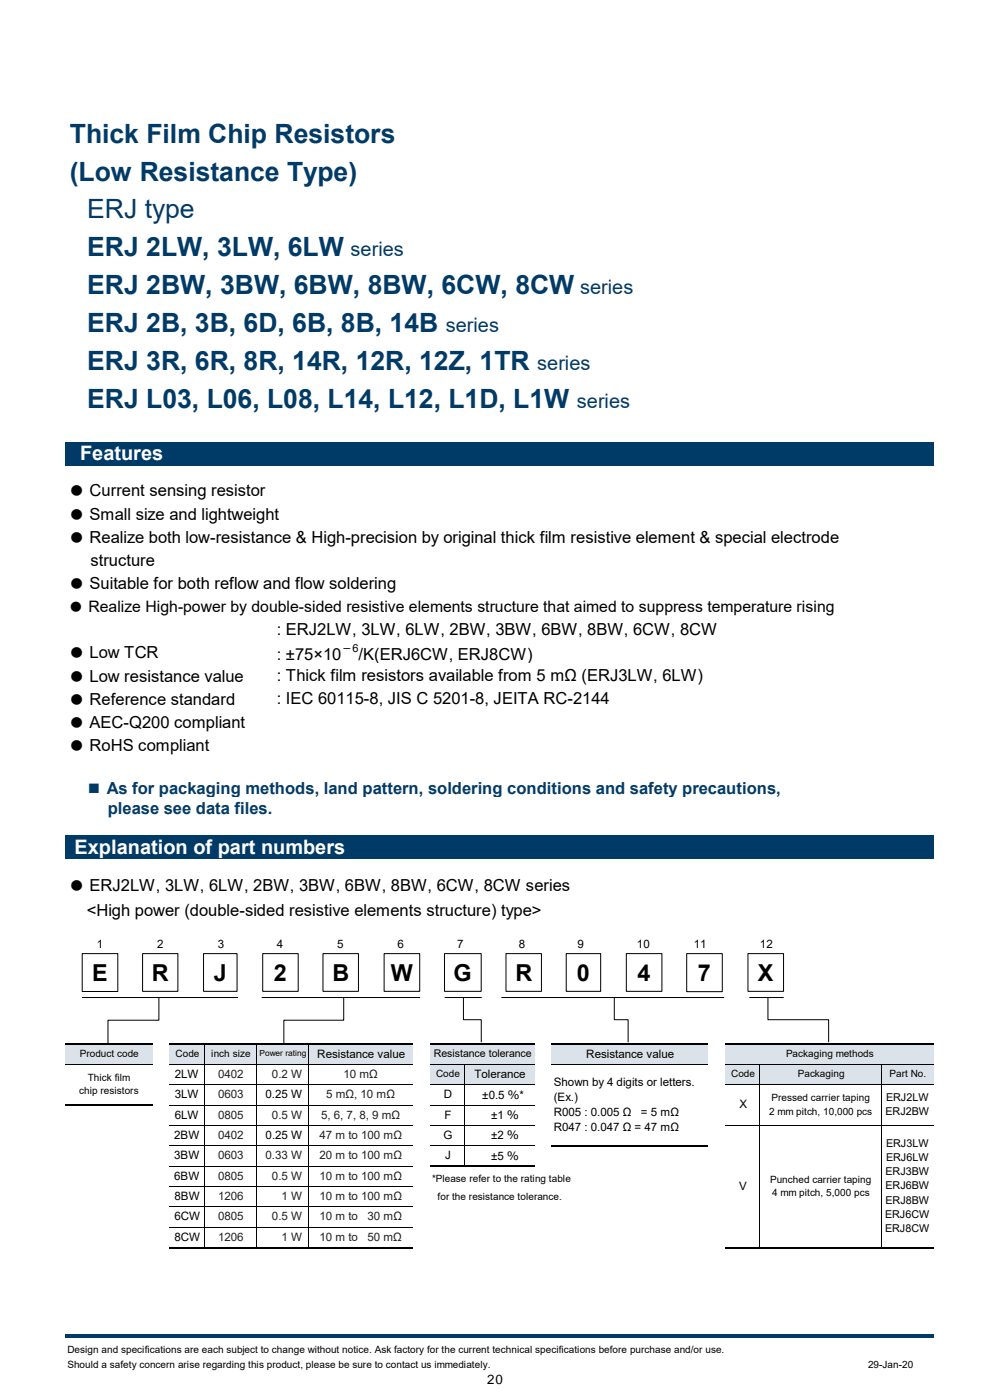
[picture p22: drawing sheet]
<svg xmlns="http://www.w3.org/2000/svg" width="210mm" height="297mm" viewBox="0 0 210 297" stroke-linecap="round" stroke-linejoin="round" font-family="sans-serif">
<defs><g id="words">
<g font-size="5.6" fill="#003b68">
<text x="14.8" y="30.3">Thick Film Chip Resistors</text>
<text x="14.8" y="38.3">(Low Resistance Type)</text>
<text x="18.5" y="46.3">ERJ type</text>
<text x="18.5" y="54.4">ERJ 2LW, 3LW, 6LW</text>
<text x="18.5" y="62.4">ERJ 2BW, 3BW, 6BW, 8BW, 6CW, 8CW</text>
<text x="18.5" y="70.5">ERJ 2B, 3B, 6D, 6B, 8B, 14B</text>
<text x="18.5" y="78.5">ERJ 3R, 6R, 8R, 14R, 12R, 12Z, 1TR</text>
<text x="18.5" y="86.6">ERJ L03, L06, L08, L14, L12, L1D, L1W</text>
</g>
<g font-size="5">
<text x="19.6" y="208.1">E</text>
<text x="32.2" y="208.1">R</text>
<text x="45.3" y="208.1">J</text>
<text x="58.1" y="208.1">2</text>
<text x="70.5" y="208.1">B</text>
<text x="82.9" y="208.1">W</text>
<text x="96.2" y="208.1">G</text>
<text x="109.3" y="208.1">R</text>
<text x="122.4" y="208.1">0</text>
<text x="135.2" y="208.1">4</text>
<text x="148" y="208.1">7</text>
<text x="160.8" y="208.1">X</text>
</g>
<g font-size="4.2" fill="#003b68">
<text x="74.4" y="54.4">series</text>
<text x="123.1" y="62.4">series</text>
<text x="94.6" y="70.5">series</text>
<text x="114" y="78.5">series</text>
<text x="122.4" y="86.6">series</text>
</g>
<g font-size="4.2" fill="#fff">
<text x="17" y="97.7">Features</text>
<text x="15.8" y="181.1">Explanation of part numbers</text>
</g>
<g font-size="3.5">
<text x="14.5" y="105.3">● Current sensing resistor</text>
<text x="14.5" y="110.2">● Small size and lightweight</text>
<text x="14.5" y="115.1">● Realize both low-resistance &amp; High-precision by original thick film resistive element &amp; special electrode</text>
<text x="14.5" y="120.1">structure</text>
<text x="14.5" y="125">● Suitable for both reflow and flow soldering</text>
<text x="58.7" y="134.6">: ERJ2LW, 3LW, 6LW, 2BW, 3BW, 6BW, 8BW, 6CW, 8CW</text>
<text x="14.5" y="139.7">● Low TCR</text>
<text x="58.7" y="140">: ±75×10</text>
<text x="76.1" y="140">/K(ERJ6CW, ERJ8CW)</text>
<text x="14.5" y="144.6">● Low resistance value</text>
<text x="14.5" y="149.5">● Reference standard</text>
<text x="58.7" y="144.4">: Thick film resistors available from 5 mΩ (ERJ3LW, 6LW)</text>
<text x="58.7" y="149.4">: IEC 60115-8, JIS C 5201-8, JEITA RC-2144</text>
<text x="14.5" y="154.4">● AEC-Q200 compliant</text>
<text x="14.5" y="159.3">● RoHS compliant</text>
<text x="14.5" y="189">● ERJ2LW, 3LW, 6LW, 2BW, 3BW, 6BW, 8BW, 6CW, 8CW series</text>
<text x="18.4" y="194.3">&lt;High power (double-sided resistive elements structure) type&gt;</text>
</g>
<g font-size="3.5" fill="#003b68">
<text x="18.2" y="168.4">■ As for packaging methods, land pattern, soldering conditions and safety precautions,</text>
<text x="22.9" y="172.7">please see data files.</text>
</g>
<text font-size="3.3" x="14.5" y="129.8">● Realize High-power by double-sided resistive elements structure that aimed to suppress temperature rising</text>
<text font-size="2.8" x="103.3" y="293.5">20</text>
<g font-size="2.5">
<text x="20.5" y="201.1">1</text>
<text x="33.3" y="201.1">2</text>
<text x="46.2" y="201.1">3</text>
<text x="58.7" y="201.1">4</text>
<text x="71.5" y="201.1">5</text>
<text x="84.4" y="201.1">6</text>
<text x="97" y="201.1">7</text>
<text x="110" y="201.1">8</text>
<text x="122.5" y="201.1">9</text>
<text x="135.1" y="201.1">10</text>
<text x="147.2" y="201.1">11</text>
<text x="161.2" y="201.1">12</text>
<text x="67.3" y="224.4">Resistance value</text>
<text x="124.4" y="224.4">Resistance value</text>
<text x="37.1" y="233">3LW</text>
<text x="37.1" y="228.7">2LW</text>
<text x="56.3" y="233">0.25 W</text>
<text x="94.2" y="233">D</text>
<text x="100.6" y="228.7">Tolerance</text>
<text x="102.3" y="233.1">±0.5 ％*</text>
<text x="117.5" y="230.3">Shown by 4 digits or letters.</text>
<text x="117.5" y="233.6">(Ex.)</text>
<text x="37.1" y="237.3">6LW</text>
<text x="94.3" y="237.3">F</text>
<text x="104.2" y="237.4">±1 ％</text>
<text x="117.5" y="236.8">R005 : 0.005 Ω</text>
<text x="117.5" y="240">R047 : 0.047 Ω = 47 mΩ</text>
<text x="136" y="236.8">= 5 mΩ</text>
<text x="156.8" y="235.2">X</text>
<text x="37" y="246">3BW</text>
<text x="37" y="241.6">2BW</text>
<text x="56.3" y="241.6">0.25 W</text>
<text x="94.1" y="241.6">G</text>
<text x="94.4" y="246">J</text>
<text x="104.2" y="241.7">±2 ％</text>
<text x="37" y="250.3">6BW</text>
<text x="104.2" y="246">±5 ％</text>
<text x="37" y="254.6">8BW</text>
<text x="156.8" y="252.4">V</text>
<text x="37" y="258.9">6CW</text>
<text x="37" y="263.2">8CW</text>
</g>
<g font-size="2.5" fill="#231f20">
<text x="46.3" y="233">0603</text>
<text x="46.3" y="228.7">0402</text>
<text x="57.7" y="228.7">0.2 W</text>
<text x="69.2" y="233">5 mΩ, 10 mΩ</text>
<text x="72.9" y="228.7">10 mΩ</text>
<text x="46.3" y="237.3">0805</text>
<text x="57.7" y="237.3">0.5 W</text>
<text x="68.1" y="237.3">5, 6, 7, 8, 9 mΩ</text>
<text x="46.3" y="246">0603</text>
<text x="46.3" y="241.6">0402</text>
<text x="56.3" y="246">0.33 W</text>
<text x="67.8" y="241.6">47 m to 100 mΩ</text>
<text x="67.8" y="246">20 m to 100 mΩ</text>
<text x="46.3" y="250.3">0805</text>
<text x="57.7" y="250.3">0.5 W</text>
<text x="67.8" y="250.3">10 m to 100 mΩ</text>
<text x="46.3" y="254.6">1206</text>
<text x="59.7" y="254.6">1 W</text>
<text x="67.8" y="254.6">10 m to 100 mΩ</text>
<text x="46.3" y="258.9">0805</text>
<text x="46.3" y="263.2">1206</text>
<text x="57.7" y="258.9">0.5 W</text>
<text x="59.7" y="263.2">1 W</text>
<text x="67.8" y="263.2">10 m to</text>
<text x="67.8" y="258.9">10 m to</text>
<text x="78" y="263.2">50 mΩ</text>
<text x="78" y="258.9">30 mΩ</text>
</g>
<g font-size="2.3">
<text x="72.4" y="138.2">－6</text>
<text x="188" y="233.6">ERJ2LW</text>
<text x="187.8" y="236.6">ERJ2BW</text>
<text x="188" y="243.3">ERJ3LW</text>
<text x="187.8" y="249.3">ERJ3BW</text>
<text x="188" y="246.3">ERJ6LW</text>
<text x="187.8" y="252.4">ERJ6BW</text>
<text x="187.8" y="255.4">ERJ8BW</text>
<text x="187.7" y="258.4">ERJ6CW</text>
<text x="187.7" y="261.4">ERJ8CW</text>
</g>
<text font-size="2.2" x="92" y="224.3">Resistance tolerance</text>
<g font-size="2.1">
<text x="16.9" y="224.2">Product code</text>
<text x="37.3" y="224.2">Code</text>
<text x="44.8" y="224.2">inch size</text>
<text x="166.8" y="224.2">Packaging methods</text>
<text x="16.8" y="232.2">chip resistors</text>
<text x="18.6" y="229.3">Thick film</text>
<text x="92.5" y="228.6">Code</text>
<text x="155.1" y="228.6">Code</text>
<text x="163.7" y="233.6">Pressed carrier taping</text>
<text x="169.2" y="228.6">Packaging</text>
<text x="188.7" y="228.6">Part No.</text>
<text x="163.2" y="236.5">2 mm pitch, 10,000 pcs</text>
<text x="91.7" y="250.9">*Please refer to the rating table</text>
<text x="163.4" y="250.9">Punched carrier taping</text>
<text x="92.8" y="254.6">for the resistance tolerance.</text>
<text x="163.8" y="253.7">4 mm pitch, 5,000 pcs</text>
<text x="14.3" y="287">Design and specifications are each subject to change without notice. Ask factory for the current technical specifications before purchase and/or use.</text>
<text x="14.3" y="290.2">Should a safety concern arise regarding this product, please be sure to contact us immediately.</text>
<text x="184.1" y="290.2">29-Jan-20</text>
</g>
<text font-size="1.8" x="55.1" y="224.1">Power rating</text>
</g></defs>
<g fill="#003b68">
<path d="M13.8 93.8h184.2v5h-184.2z"/>
<path d="M13.8 177.3h184.2v4.9h-184.2z"/>
</g>
<g fill="#dbe2e9">
<path d="M13.8 221.5h18.5v4.3h-18.5z" fill-rule="evenodd"/>
<path d="M35.9 221.5h51.6v4.3h-51.6z" fill-rule="evenodd"/>
<path d="M91.2 221.5h22.1v4.3h-22.1z" fill-rule="evenodd"/>
<path d="M117 221.5h33.2v4.3h-33.2z" fill-rule="evenodd"/>
<path d="M91.2 225.8h22.1v4.4h-22.1z" fill-rule="evenodd"/>
</g>
<g fill="#dbe2e9">
<path d="M153.8 221.5h44.2v4.3h-44.2z"/>
<path d="M153.8 225.8h44.2v4.4h-44.2z"/>
</g>
<path d="M13.8 221.5h18.5M13.8 234.4h18.5M35.9 221.5h51.6M91.2 221.5h22.1M117 221.5h33.2M153.8 221.5h44.2M91.2 247.4h22.1M117 243.1h33.2M35.9 264.7h51.6M153.8 264.7h44.2" fill="none" stroke="#000" stroke-width=".34"/>
<g fill="none" stroke="#000" stroke-width=".21">
<path d="M13.8 225.8h18.5M35.9 225.8h51.6M35.9 230.1h51.6M35.9 234.5h51.6M35.9 238.8h51.6M43.3 221.7v42.8M54.4 221.7v42.8M65.4 221.7v42.8M91.2 225.8h22.1M91.2 230.1h22.1M91.2 234.5h22.1M91.2 238.8h22.1"/>
<path d="M98.6 225.8v21.4M117 225.8h33.2M153.8 225.8h44.2M153.8 230.1h44.2M153.8 238.8h44.2M161.2 225.8v38.7M187 225.8v38.7M35.9 243.1h51.6M35.9 247.4h51.6M35.9 251.7h51.6M35.9 256.1h51.6M91.2 243.1h22.1"/>
<path d="M35.9 260.4h51.6"/>
</g>
<path d="M13.8 283h184.2v.7h-184.2z" fill-rule="evenodd" fill="#003b68"/>
<g fill="#fff">
<path d="M18.6 197.9h5.3v4.5h-5.3z" fill-rule="evenodd"/>
<path d="M31.4 197.9h5.2v4.5h-5.2z" fill-rule="evenodd"/>
<path d="M44.3 197.9h5.3v4.5h-5.3z" fill-rule="evenodd"/>
<path d="M56.8 197.9h5.2v4.5h-5.2z" fill-rule="evenodd"/>
<path d="M69.5 197.9h5.4v4.5h-5.4z" fill-rule="evenodd"/>
<path d="M82.4 197.9h5.3v4.5h-5.3z" fill-rule="evenodd"/>
<path d="M95 197.9h5.3v4.5h-5.3z" fill-rule="evenodd"/>
<path d="M107 197.9h7.5v4.7h-7.5z" fill-rule="evenodd"/>
<path d="M117.7 197.9h10.9v4.5h-10.9z" fill-rule="evenodd"/>
<path d="M132.2 197.9h8.6v4.5h-8.6z" fill-rule="evenodd"/>
<path d="M145.9 197.9h5.2v4.5h-5.2z" fill-rule="evenodd"/>
<path d="M160 197.9h5.2v4.5h-5.2z" fill-rule="evenodd"/>
</g>
<g fill="#fff" stroke="#000" stroke-width=".21">
<path d="M17.4 202.3h7.6v8h-7.6z" fill-rule="evenodd"/>
<path d="M30.2 202.3h7.5v8h-7.5z" fill-rule="evenodd"/>
<path d="M43.2 202.3h7.1v8h-7.1z" fill-rule="evenodd"/>
<path d="M55.7 202.3h7.6v8h-7.6z" fill-rule="evenodd"/>
<path d="M68.5 202.3h7.5v8h-7.5z" fill-rule="evenodd"/>
<path d="M81.5 202.3h7.5v8h-7.5z" fill-rule="evenodd"/>
<path d="M94.3 202.3h7.8v8h-7.8z" fill-rule="evenodd"/>
<path d="M107.3 202.3h7.6v8h-7.6z" fill-rule="evenodd"/>
<path d="M120.1 202.3h7.3v8h-7.3z" fill-rule="evenodd"/>
<path d="M132.9 202.3h7.5v8h-7.5z" fill-rule="evenodd"/>
<path d="M145.7 202.3h7.5v8.1h-7.5z" fill-rule="evenodd"/>
<path d="M158.7 202.3h7.5v8h-7.5z" fill-rule="evenodd"/>
</g>
<path d="M17.4 211.6h33.1M33.7 211.6v4.8h-10.8v4.9M55.5 211.6h33.6M72.9 211.6v4.8h-12.7v4.9M94.3 211.6h7.9M98.3 211.6v4.7h3.8v4.8M106.4 211.6h47.2M130.3 211.6v4.7h2.9v4.8M159 211.6h7.3M162.9 211.6v4.7h12.9v4.8" fill="none" stroke="#000" stroke-width=".21"/>
<use href="#words"/>
</svg>
